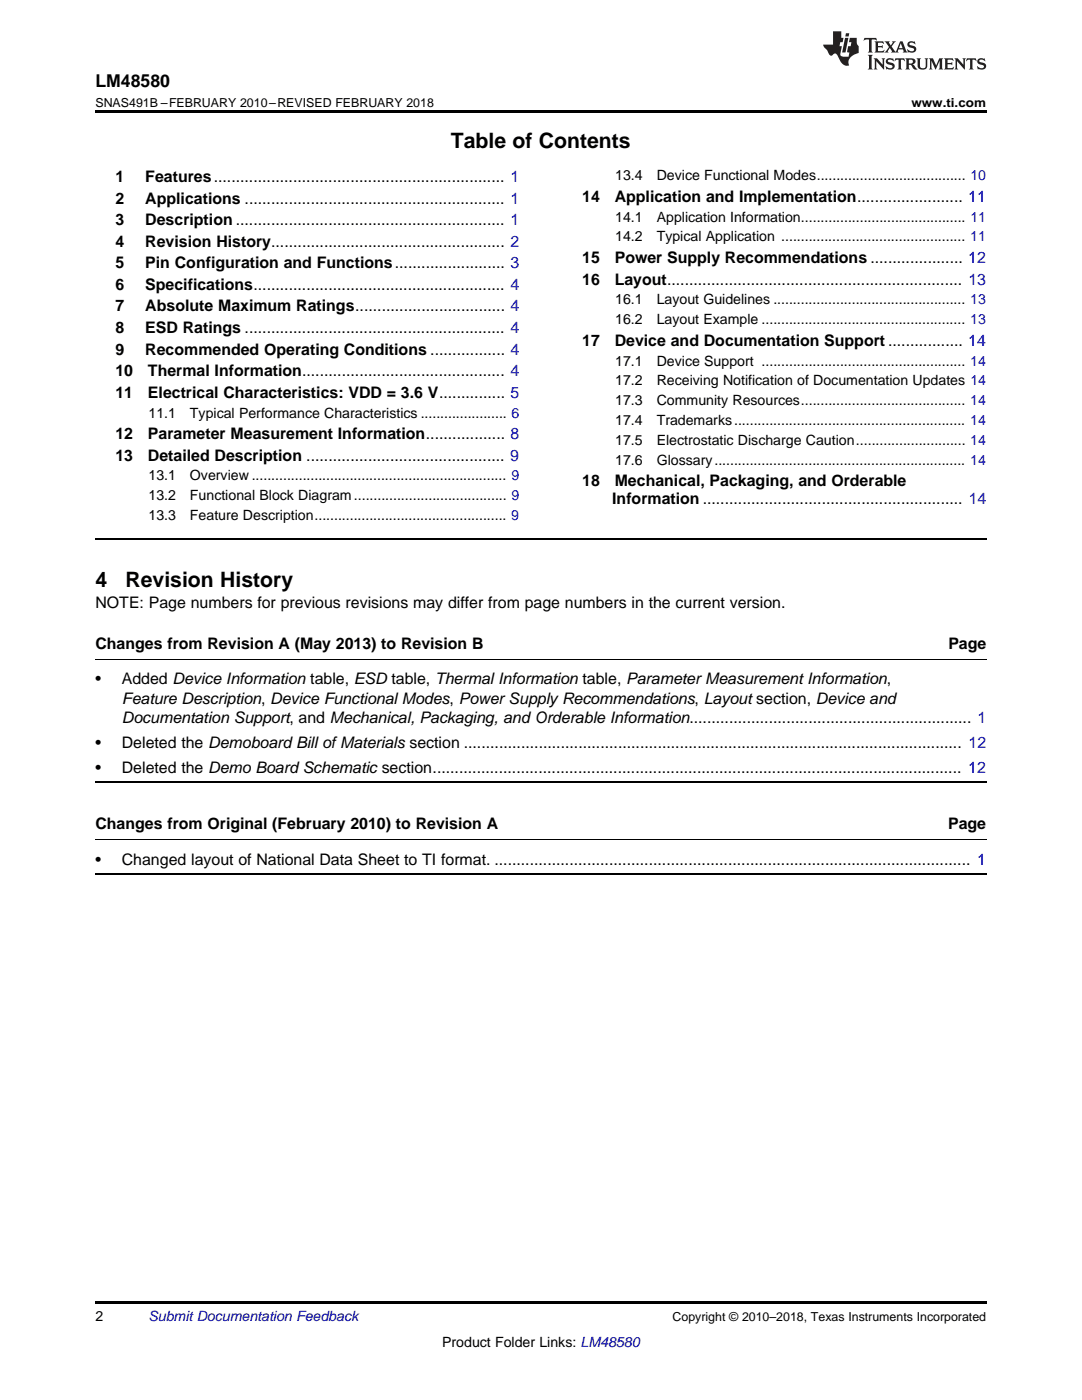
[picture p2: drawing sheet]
<svg xmlns="http://www.w3.org/2000/svg" width="216mm" height="279mm" viewBox="0 0 216 279" stroke-linecap="round" stroke-linejoin="round" font-family="sans-serif">
<defs><g id="words">
<g font-size="4.2">
<text x="90" y="29.6">Table of Contents</text>
<text x="19" y="117.1">4</text>
<text x="25" y="117.1">Revision History</text>
</g>
<text font-size="3.5" x="19" y="17.3">LM48580</text>
<g font-size="3.2">
<text x="23" y="36.3">1</text>
<text x="23" y="40.6">2</text>
<text x="29" y="36.3">Features.................................................................. 1</text>
<text x="29" y="40.6">Applications ........................................................... 1</text>
<text x="116.2" y="40.3">14</text>
<text x="122.7" y="40.3">Application and Implementation........................ 11</text>
<text x="23" y="44.9">3</text>
<text x="29" y="44.9">Description ............................................................. 1</text>
<text x="23" y="49.2">4</text>
<text x="23" y="53.6">5</text>
<text x="29" y="49.2">Revision History..................................................... 2</text>
<text x="29" y="53.6">Pin Configuration and Functions......................... 3</text>
<text x="116.2" y="52.5">15</text>
<text x="122.7" y="52.5">Power Supply Recommendations ..................... 12</text>
<text x="23" y="57.9">6</text>
<text x="29" y="57.9">Specifications......................................................... 4</text>
<text x="116.2" y="56.8">16</text>
<text x="122.7" y="56.8">Layout................................................................... 13</text>
<text x="23" y="62.2">7</text>
<text x="29" y="62.2">Absolute Maximum Ratings.................................. 4</text>
<text x="23" y="66.5">8</text>
<text x="23" y="70.8">9</text>
<text x="29" y="66.5">ESD Ratings ........................................................... 4</text>
<text x="29" y="70.8">Recommended Operating Conditions ................. 4</text>
<text x="116.2" y="69">17</text>
<text x="122.7" y="69">Device and Documentation Support ................. 14</text>
<text x="23" y="75.1">10</text>
<text x="29.5" y="75.1">Thermal Information.............................................. 4</text>
<text x="23" y="79.4">11</text>
<text x="29.5" y="79.4">Electrical Characteristics: VDD = 3.6 V............... 5</text>
<text x="23" y="87.6">12</text>
<text x="29.5" y="87.6">Parameter Measurement Information.................. 8</text>
<text x="23" y="91.9">13</text>
<text x="29.5" y="91.9">Detailed Description ............................................. 9</text>
<text x="116.2" y="97">18</text>
<text x="122.2" y="100.5">Information ........................................................... 14</text>
<text x="122.7" y="97">Mechanical, Packaging, and Orderable</text>
<text x="19" y="121.4">NOTE: Page numbers for previous revisions may differ from page numbers in the current version.</text>
<text x="19" y="129.5">Changes from Revision A (May 2013) to Revision B</text>
<text x="189.2" y="129.5">Page</text>
<text x="19" y="136.6">•</text>
<text x="24.3" y="136.6">Added Device Information table, ESD table, Thermal Information table, Parameter Measurement Information,</text>
<text x="24.3" y="140.4">Feature Description, Device Functional Modes, Power Supply Recommendations, Layout section, Device and</text>
<text x="19" y="149.3">•</text>
<text x="24.3" y="149.3">Deleted the Demoboard Bill ofMaterials section ................................................................................................................. 12</text>
<text x="24.3" y="144.3">Documentation Support, and Mechanical, Packaging, and Orderable Information................................................................ 1</text>
<text x="19" y="154.2">•</text>
<text x="24.3" y="154.2">Deleted the Demo Board Schematic section........................................................................................................................ 12</text>
<text x="19" y="165.5">Changes from Original (February 2010) to Revision A</text>
<text x="189.2" y="165.5">Page</text>
<text x="19" y="172.5">•</text>
<text x="24.3" y="172.5">Changed layout of National Data Sheet to TI format. ............................................................................................................ 1</text>
</g>
<g font-size="2.8">
<text x="122.8" y="36">13.4</text>
<text x="131" y="36">Device Functional Modes...................................... 10</text>
<text x="122.8" y="44.2">14.1</text>
<text x="131" y="44.2">Application Information.......................................... 11</text>
<text x="122.8" y="48.2">14.2</text>
<text x="131" y="48.2">Typical Application ............................................... 11</text>
<text x="122.8" y="60.7">16.1</text>
<text x="122.8" y="64.7">16.2</text>
<text x="131" y="60.7">Layout Guidelines ................................................. 13</text>
<text x="131" y="64.7">Layout Example .................................................... 13</text>
<text x="122.8" y="73">17.1</text>
<text x="122.8" y="76.9">17.2</text>
<text x="131" y="73">Device Support .................................................... 14</text>
<text x="131" y="76.9">Receiving Notification of Documentation Updates 14</text>
<text x="29.6" y="83.3">11.1</text>
<text x="37.9" y="83.3">Typical Performance Characteristics ...................... 6</text>
<text x="122.8" y="80.9">17.3</text>
<text x="131" y="80.9">Community Resources.......................................... 14</text>
<text x="122.8" y="84.8">17.4</text>
<text x="122.8" y="88.8">17.5</text>
<text x="131" y="84.8">Trademarks........................................................... 14</text>
<text x="131" y="88.8">Electrostatic Discharge Caution............................ 14</text>
<text x="29.6" y="95.9">13.1</text>
<text x="37.9" y="95.9">Overview ................................................................. 9</text>
<text x="122.8" y="92.7">17.6</text>
<text x="131" y="92.7">Glossary................................................................ 14</text>
<text x="29.6" y="99.8">13.2</text>
<text x="37.9" y="99.8">Functional Block Diagram....................................... 9</text>
<text x="29.6" y="103.8">13.3</text>
<text x="37.9" y="103.8">Feature Description................................................. 9</text>
<text x="19" y="263.6">2</text>
<text x="88.2" y="268.9">Product Folder Links: LM48580</text>
</g>
<text font-size="2.8" fill="#0000c8" x="29.6" y="263.6">Submit Documentation Feedback</text>
<g font-size="2.5">
<text x="19" y="21.4">SNAS491B –FEBRUARY 2010–REVISED FEBRUARY 2018</text>
<text x="181.9" y="21.4">www.ti.com</text>
<text x="134.2" y="263.6">Copyright © 2010–2018, Texas Instruments Incorporated</text>
</g>
</g></defs>
<path d="M19 22h177.8v.5h-177.8zM19 259.7h177.8v.5h-177.8z" fill="#000"/>
<path d="M19 107.5h177.8M19 156.1h177.8M19 174.5h177.8" fill="none" stroke="#000" stroke-width=".35"/>
<path d="M19 131.6h177.8M19 167.6h177.8" fill="none" stroke="#000" stroke-width=".2"/>
<g fill="#231f20">
<path d="M172.5 7.6l-.1 .5 .4-.2h.6v.1v2.1l-.2 .4h.9l-.2-.4v-2.1l.1-.1h.5l.5 .2-.2-.5zM174.5 8.3l.2 .3v1.5l-.2 .4h1.8l.2-.6a1.04 1.04 0 0 1-1.3 .2v-.7h.6l.3 .2v-.6l-.3 .2h-.6v-.6l.8-.1 .4 .3-.2-.5zM176.5 8.3l.9 1.1-.9 1.1h.8l-.2-.2 .4-.7 .5 .7-.2 .2h1.5l-.2-.2 .2-.4h.9l.1 .4-.2 .2h1l-.3-.3-.7-1.9h-.5l-.9 2-.8-1 .9-1h-.8l.1 .3-.4 .5-.3-.6 .1-.2zM179.7 8.6l.4 1h-.7zM181.3 8.4a.63 .63 0 0 0-.2 .7 .63 .63 0 0 0 .6 .4l.6 .2 .1 .2a.75 .75 0 0 1-.7 .4 .75 .75 0 0 1-.6-.5l.1 .7 .1-.1a1.11 1.11 0 0 0 1.5-.6 1.13 1.13 0 0 0-1.2-.8l-.1-.4a1.04 1.04 0 0 1 1.2 .2l-.2-.5-.2 .1-.4-.2zM173.2 10.9l.2 .4v2.2l-.2 .4h1l-.3-.4v-2.2l.3-.4zM174.3 11.6l.3 .4v1.5l-.3 .4h.8l-.2-.4v-1.3l1.5 1.7v-1.9l.2-.4h-.7l.2 .4v.9l-1.1-1.3zM177 11.8a.62 .62 0 0 0-.2 .7 .62 .62 0 0 0 .6 .4l.6 .1 .1 .3a.76 .76 0 0 1-.7 .3 .76 .76 0 0 1-.7-.4l.2 .7 .1-.1a1.11 1.11 0 0 0 1.5-.6 1.13 1.13 0 0 0-1.2-.8l-.1-.4a1.04 1.04 0 0 1 1.2 .2l-.2-.6-.2 .1-.5-.1zM178.7 11.6l-.2 .6a.61 .61 0 0 1 .8-.3v1.6l-.2 .4h.9l-.2-.4v-1.6a.63 .63 0 0 1 .7 .3l-.1-.6zM180.6 11.6l.3 .4v1.5l-.3 .4h1l-.2-.2-.1-.8 .6 .2a.76 .76 0 0 0 1.2 .7l-1-1a.58 .58 0 0 0 .6-.5 .58 .58 0 0 0-.5-.6zM181.4 11.9h.1a.45 .45 0 0 1 .5 .1 .45 .45 0 0 1 .1 .5l-.8 .2zM182.9 11.6l.2 .2a2.17 2.17 0 0 0 .3 1.9 .99 .99 0 0 0 1.6-.6v-1.1l.2-.4h-.7l.2 .2a1.92 1.92 0 0 1-.2 1.8 .6 .6 0 0 1-.9-.5v-1.1l.2-.4zM185.4 11.6l.2 .4v1.5l-.2 .4h.7l-.2-.4v-1.4l.8 1.8 .8-1.8v1.4l-.2 .4h.9l-.2-.4v-1.5l.2-.4h-.8l-.6 1.5-.6-1.5zM188.4 11.6l.2 .4v1.5l-.2 .4h1.8l.1-.6a1.04 1.04 0 0 1-1.2 .1v-.6h.5l.4 .2v-.6l-.4 .2h-.5v-.7h.8l.3 .3-.1-.6zM190.5 11.6l.2 .4v1.5l-.2 .4h.7l-.2-.4v-1.3l1.5 1.7v-1.9l.2-.4h-.7l.2 .4v.9l-1.1-1.3zM192.9 11.6l-.1 .6a.61 .61 0 0 1 .7-.3l.1 1.6-.3 .4h1l-.3-.4 .1-1.6a.63 .63 0 0 1 .7 .3l-.1-.6zM195.2 11.8a.62 .62 0 0 0-.2 .7 .62 .62 0 0 0 .6 .4l.6 .1 .1 .3a.76 .76 0 0 1-.7 .3 .76 .76 0 0 1-.6-.4l.1 .7 .1-.1a1.11 1.11 0 0 0 1.6-.6 1.13 1.13 0 0 0-1.3-.8l-.1-.4a1.04 1.04 0 0 1 1.2 .2l-.1-.6-.2 .1-.5-.1z"/>
<path d="M166.2 6.3v2.6h-1.9v.4l.8 .9a.91 .91 0 0 0 1 .8 .56 .56 0 0 1 .5-.3 .56 .56 0 0 1 .5 .3l.4 .8a1.53 1.53 0 0 0 1.9 1.2 1.54 1.54 0 0 1 1-2.1l.9-.3v-1.4a1.52 1.52 0 0 1-.4-1.6h-1.3l-.2 .8h.5l-.2 .8h-.5l-.1 1v.2l.4 .1-.2 .8a1.93 1.93 0 0 1-1.6-.3l.3-1.8h-.5l.2-.8h.4l.2-.8h-.4v-1.3zM168.6 7.6l-.6 2.9h.7l.6-2.9zM168.8 6.6l-.1 .7h.6l.2-.7z"/>
</g>
<use href="#words"/>
</svg>
